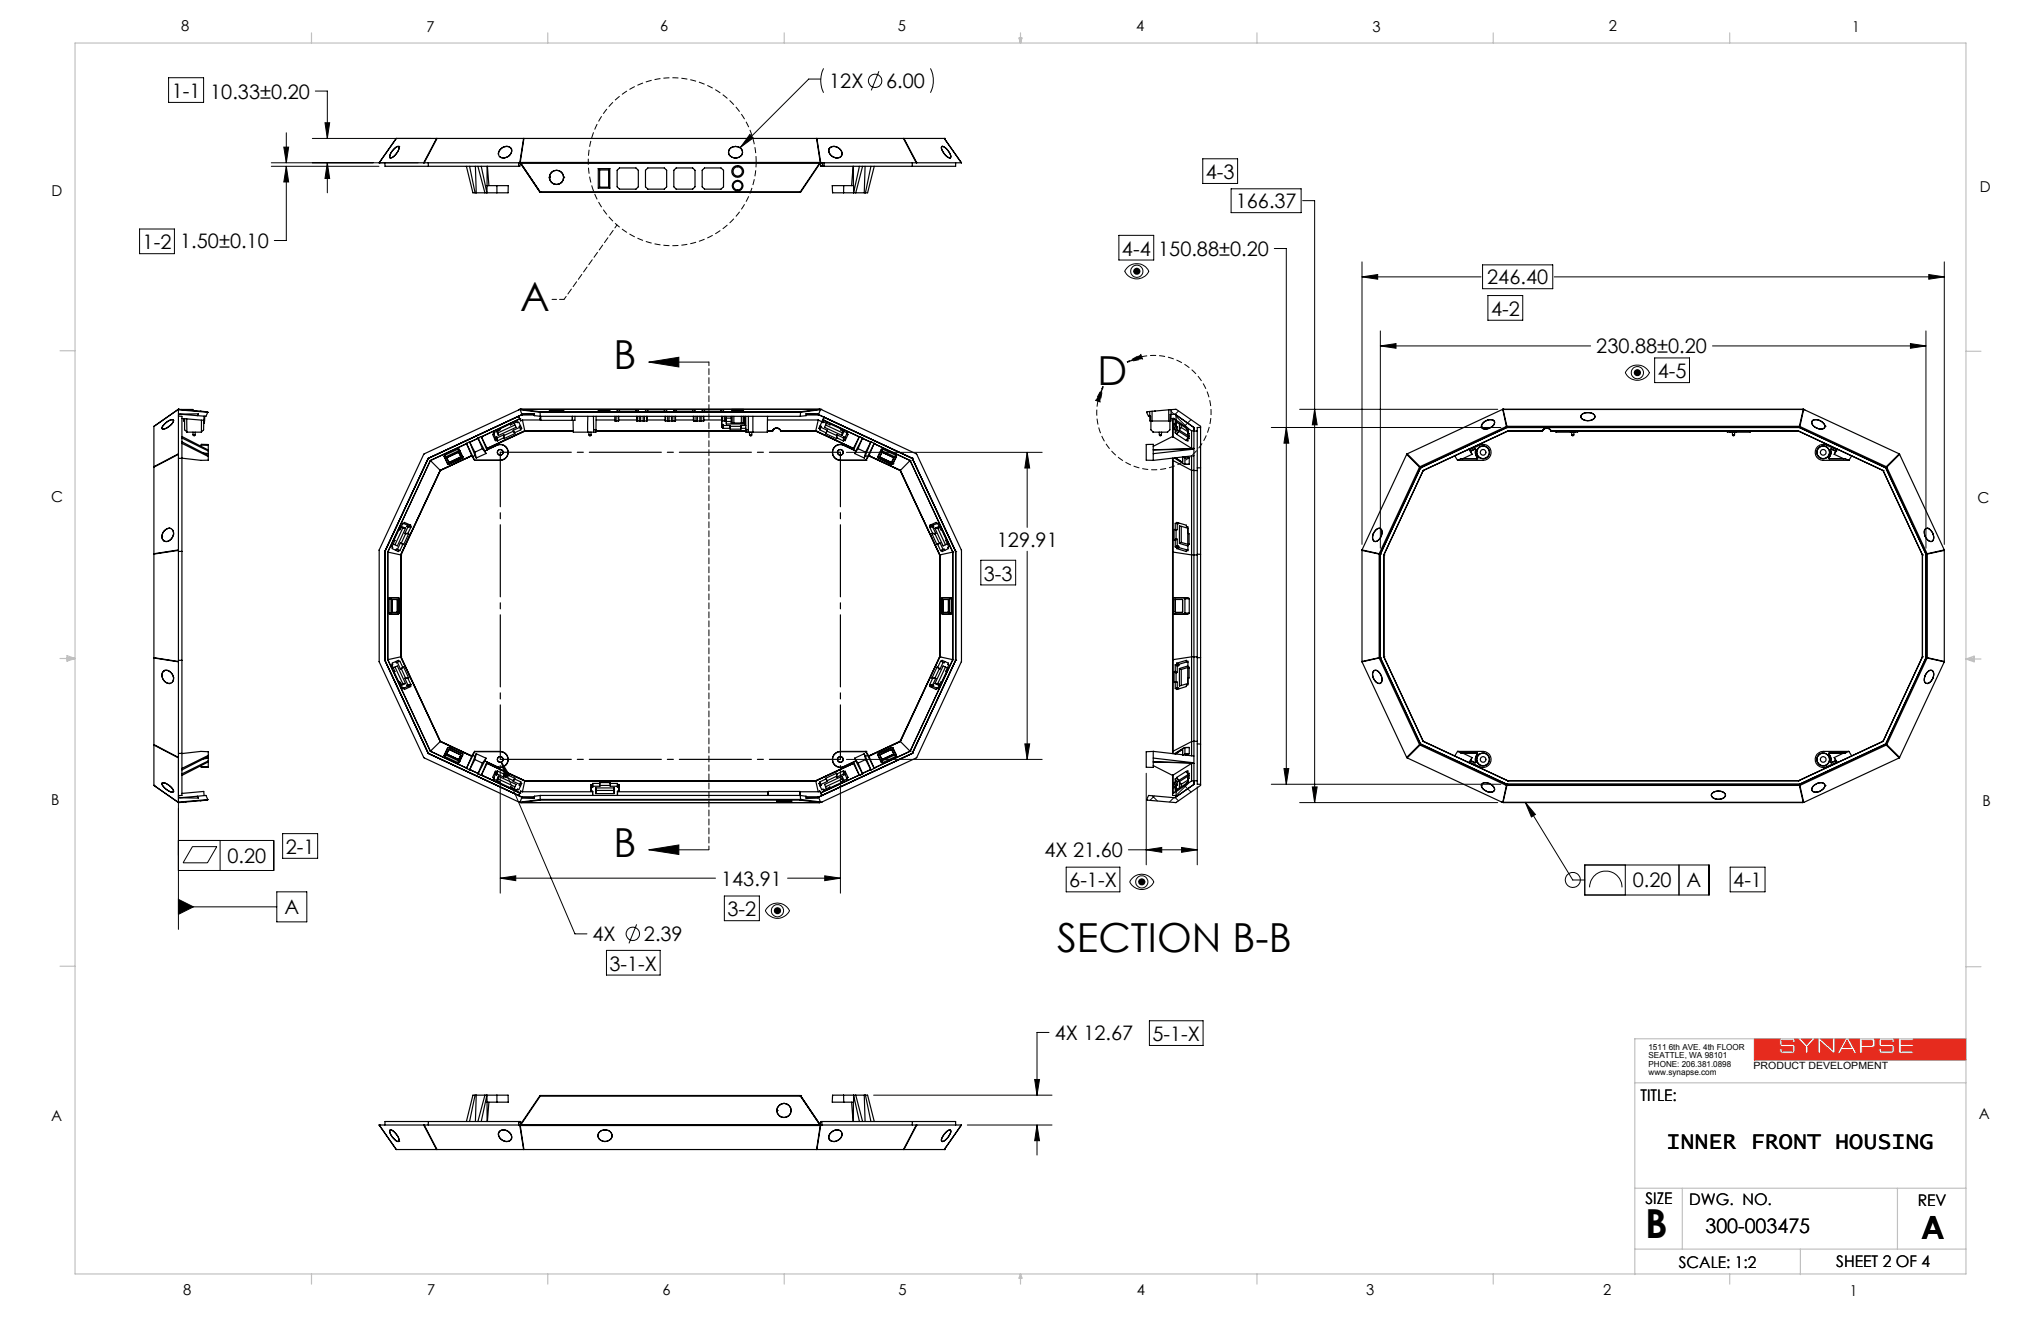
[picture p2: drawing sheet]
<svg xmlns="http://www.w3.org/2000/svg" width="432mm" height="279mm" viewBox="0 0 432 279" stroke-linecap="round" stroke-linejoin="round" font-family="sans-serif">
<defs><g id="words">
<g font-size="8.5">
<text x="110" y="65.8">A</text>
<text x="129.8" y="78.1">B</text>
<text x="232.2" y="81.4">D</text>
<text x="129.8" y="181.2">B</text>
<text x="223.6" y="201.3">SECTION B-B</text>
<text x="348.1" y="261.9">B</text>
</g>
<text font-size="6.8" x="406.4" y="262">A</text>
<text font-size="4.9" x="352.5" y="243.1">INNER FRONT HOUSING</text>
<g font-size="4.2">
<text x="36.3" y="20.7">1-1</text>
<text x="44.5" y="20.9">10.33±0.20</text>
<text x="175.4" y="18.7">12X</text>
<text x="187.5" y="18.7">6.00</text>
<text x="255.1" y="37.9">4-3</text>
<text x="261.4" y="44">166.37</text>
<text x="30.2" y="52.7">1-2</text>
<text x="38.1" y="52.4">1.50±0.10</text>
<text x="237.4" y="54.1">4-4</text>
<text x="245" y="54.1">150.88±0.20</text>
<text x="314.6" y="60.1">246.40</text>
<text x="315.4" y="66.8">4-2</text>
<text x="337.7" y="74.7">230.88±0.20</text>
<text x="350.7" y="80">4-5</text>
<text x="210.9" y="115.6">129.91</text>
<text x="208.1" y="122.8">3-3</text>
<text x="48.1" y="182.5">0.20</text>
<text x="60.5" y="180.6">2-1</text>
<text x="220.9" y="181.3">4X 21.60</text>
<text x="152.6" y="187.3">143.91</text>
<text x="226.2" y="187.7">6-1-X</text>
<text x="345.4" y="187.7">0.20</text>
<text x="356.8" y="187.7">A</text>
<text x="366.7" y="187.7">4-1</text>
<text x="60.2" y="193.4">A</text>
<text x="153.9" y="193.8">3-2</text>
<text x="125.3" y="199.1">4X</text>
<text x="136.2" y="199.1">2.39</text>
<text x="129" y="205.3">3-1-X</text>
<text x="223.1" y="220">4X 12.67</text>
<text x="243.8" y="220.2">5-1-X</text>
<text x="360.8" y="260.8">300-003475</text>
</g>
<g font-size="3.4">
<text x="347" y="232.9">TITLE:</text>
<text x="348.1" y="254.7">SIZE</text>
<text x="357.4" y="255">DWG. NO.</text>
<text x="405.7" y="255">REV</text>
<text x="355.2" y="268.1">SCALE: 1:2</text>
<text x="388.5" y="267.9">SHEET 2 OF 4</text>
</g>
<g font-size="3.2">
<text x="38.3" y="6.7">8</text>
<text x="90.2" y="6.7">7</text>
<text x="139.7" y="6.5">6</text>
<text x="190" y="6.5">5</text>
<text x="240.4" y="6.5">4</text>
<text x="290.4" y="6.7">3</text>
<text x="340.4" y="6.5">2</text>
<text x="391.9" y="6.7">1</text>
<text x="10.9" y="41.6">D</text>
<text x="418.9" y="40.7">D</text>
<text x="10.9" y="106.3">C</text>
<text x="418.4" y="106.4">C</text>
<text x="10.8" y="170.2">B</text>
<text x="419.4" y="170.6">B</text>
<text x="10.8" y="237.2">A</text>
<text x="418.6" y="236.8">A</text>
<text x="38.8" y="273.8">8</text>
<text x="90.4" y="273.8">7</text>
<text x="140.2" y="273.8">6</text>
<text x="190.1" y="273.9">5</text>
<text x="240.5" y="273.8">4</text>
<text x="289" y="273.9">3</text>
<text x="339.1" y="273.8">2</text>
<text x="391.4" y="274.1">1</text>
</g>
<text font-size="2.1" x="371" y="226.1">PRODUCT DEVELOPMENT</text>
<g font-size="1.8">
<text x="348.8" y="222.1">1511 6th AVE. 4th FLOOR</text>
<text x="348.8" y="223.8">SEATTLE, WA 98101</text>
<text x="348.8" y="225.6">PHONE: 206.381.0898</text>
<text x="348.8" y="227.3">www.synapse.com</text>
</g>
</g></defs>
<path d="M381.1 219.7h2.2l-1.1 1.3zM385.1 219.7h2.6v2.3zM390.8 220l.8 1.5h-1.7zM381.9 222.8v-1.4l-1.5-1.7h-.8l.2 .8h-.5v-.5h-2.3v.9h2.5a1.47 1.47 0 0 1 0 1.8 4.5 4.5 0 0 1-2.8-.1l-.2-.8h.5v.5h2.3v-.9l-2.5-.1a1.42 1.42 0 0 1-.1-1.6h-5.5v4.5h44.7v-4.5h-11.1v.3h-2.6v.9h2.6v.4h-2.6v1h2.6v.5h-3.1M381.9 222.8h.1M381.9 222.8h.6v-1.4l1.5-1.7h.6v3.1M384.6 222.8h.6l-.1-2.5 2.8 2.5h.3v-3.1h2.2l-1.7 3.1h.6l.4-.8h2.1l.5 .8h.6l-1.7-3.1h2.2v3.1h.6v-1.3h2l.5-.1a1.8 1.8 0 0 0 0-1.7h1.2l-.2 .9 .1 .5 .2 .2 2.5 .1v.9h-2.3v-.5h-.5l.2 .8a4.5 4.5 0 0 0 2.8 .1 1.47 1.47 0 0 0 0-1.8h-2.5v-.9h2.3v.5h.5l-.2-.8h1.1v3.1M384.6 222.8h.1M394 220h2l.1 .3v.6l-.3 .2h-1.8zM401.7 222.8h.1" fill="none" stroke="#e62b1e" stroke-width=".21"/>
<g fill="none" stroke="#c0c0c0" stroke-width=".25">
<path d="M15.9 9.1h400v260.4h-400zM65.9 6.9v2.2M115.9 6.9v2.2M165.9 6.9v2.2M215.6 8h.6l-.3 1.1zM215.7 8l.2 1.1M215.9 6.9v2.2M216 8l-.1 1.1M265.9 6.9v2.2M315.9 6.9v2.2M365.9 6.9v2.2M12.7 74.2h3.2"/>
<path d="M415.9 74.3h3.2M12.7 139.3h3.2M14.2 139.1l1.7 .2M14.2 138.7l1.7 .6-1.7 .5zM15.9 139.3l-1.7 .3M415.9 139.4h3.2M415.9 139.4l1.8-.6v1.2zM415.9 139.4l1.8 .3M417.7 139.2l-1.8 .2M12.7 204.4h3.2M415.9 204.5h3.2M415.9 219.7h-70v49.9"/>
<path d="M345.9 229h70M345.9 251.3h70M355.9 251.3v12.9M401.4 251.3v12.9M65.9 269.5v2.1M115.9 269.5v2.1M165.9 269.5v2.1M215.9 269.5v2.1M215.9 269.5l.3 .8h-.6zM265.9 269.5v2.1M315.9 269.5v2.1M345.9 264.2h70"/>
<path d="M365.9 269.5v2.1M380.9 264.2v5.4"/>
</g>
<path d="M371.2 219.7v4.5h44.7v-4.5h-11.1v.3h-2.6v.9h2.6v.4h-2.6v1h2.6v.5h-3.1v-3.1h-1.1l.2 .3v.5h-.5v-.5h-2.3v.9h2.2l.5 .2 .1 1.3-.5 .4h-2.3l-.3-.2-.2-.8h.5v.5h2.3v-.9l-2.6-.1-.2-.5v-.7l.2-.4h-1.2l.2 .3v1.1l-.3 .4h-2.4v1.3h-.6v-3.1h-2.2l1.7 3.1h-.6l-.5-.8h-2.1l-.4 .8h-.6l1.7-3.1h-2.2v3.1h-.3l-2.7-2.5v2.5h-.6v-3.1h-.6l-1.5 1.7v1.4h-.6v-1.4l-1.5-1.7h-.8l.2 .3v.5h-.5v-.5h-2.3v.9h2.2l.5 .2 .1 1.3-.5 .4h-2.3l-.4-.3-.1-.7h.5v.5h2.3v-.9l-2.6-.1-.2-.4v-.9l.2-.3zM381.1 219.7l1.1 1.3 1.1-1.3zM385.1 219.7l2.6 2.3v-2.3zM390.8 220l-.9 1.5h1.7zM394 220v1.1l2.1-.1v-.8l-.1-.2z" fill-rule="evenodd" fill="#e62b1e"/>
<g fill="none" stroke="#000" stroke-width=".21">
<path d="M35.7 16.4h7.4v5.3h-7.4zM66.7 19.3h2.6v10M173.6 16.7h-2.5l-14.4 14.5M174.2 14.5a5.8 5.8 0 0 0 0 5.1M185.9 15.1l-1.6 4M196.8 14.5a5.8 5.8 0 0 1 0 5.1M57.4 34.4h31.1M57.4 35.2h22.8M60 31.1h1.1l-.5 3.3zM60.6 35.2l.5 3.3h-1.1zM60.6 35.2v15.7h-2.6M60.6 28.1v6.3"/>
<path d="M66.1 29.3h25.1M68.8 26h.9l-.4 3.3zM69.3 34.4l.4 3.3h-.9zM69.3 34.4v6.4M158.6 28.4l.7 .8-2.6 2zM254.5 33.6h7.3v5.2h-7.3zM260.5 39.9h14.8v5.1h-14.8zM29.5 48.4h7.4v5.3h-7.4zM236.7 49.8h7.4v5.2h-7.4zM238.3 56.8a2.84 2.84 0 0 1 4.8 .6 2.85 2.85 0 0 1-2.6 1.6 2.85 2.85 0 0 1-2.6-1.6zM269.6 52.6h2.5v113.3M275.6 42.4h2.5v127.4"/>
<path d="M288.1 58.6l3.4-.5v1zM288.1 55.4v59.7M288.1 58.6h25.2M313.7 56h14.8v5.1h-14.8zM328.8 58.6h82.5M408.1 58.1l3.2 .5-3.2 .5zM411.3 55.4v59.7M137.3 76.6l6.3-1v2zM137.3 76.6h12.7M292 73.2l3.3-.5v1zM292 70v46M292 73.2h44.5"/>
<path d="M314.8 62.5h7.4v5.2h-7.4zM343.9 78.8a2.83 2.83 0 0 1 2.5-1.6 2.83 2.83 0 0 1 2.6 1.6M343.9 78.8a2.83 2.83 0 0 0 2.5 1.6 2.83 2.83 0 0 0 2.6-1.6M350.1 75.7h7.3v5.2h-7.3zM362.3 73.2h45.2M404.2 72.7l3.3 .5-3.3 .5zM407.5 70v46M179.1 95.7h41.4M217.3 95.7l.5 3.3h-1zM217.3 95.7v15.8M247.8 87l.6 .6M248.8 88.1l2.6 2.6"/>
<path d="M249.3 86.9l-.7 .7M252 88.8l-1.4 1.3M269 90.4h48.5M272.1 90.4l.6 3.3h-1.1zM275 86.6h41.9M278.1 86.6l.6 3.3h-1.1zM207.5 118.5h7.4v5.2h-7.4zM217.3 116.6v44M216.8 157.3h1l-.5 3.3zM37.7 177.8h20.2v6.3h-20.2M37.7 160.7v35.9M40.7 179.1h5.2l-2 3.4h-5.2z"/>
<path d="M46.6 177.8v6.3M59.8 176.3h7.4v5.2h-7.4zM105.8 161.9v27M106.1 161.2l1.7 2.8-.9 .4zM106.1 161.2l15.5 36.3h2.6M137.3 179.7l6.3-1v2zM137.3 179.7h12.7M177.8 161.9v27M179.1 160.6h41.4M238.7 179.7h14.6M242.5 179.7l3.3-.5v1.1zM242.5 163.5v19.4"/>
<path d="M243.8 168.3l1.1 1.1M244.2 168.3l-.9 1M248.4 168.7l-1 .9M248.6 168.7l.7 .7M250 179.2l3.3 .5-3.3 .6zM250.6 166.2l1.4 1.3M251.4 165.7l-2.6 2.5M253.3 166.4v16.5M269 165.9h48.5M271.6 162.6h1.1l-.6 3.3zM275 169.8h41.9M277.6 166.4h1.1l-.6 3.4z"/>
<path d="M322.7 169.7l2.1 2.6-.8 .5zM322.7 169.7l10 16.4h2.6M37.7 191.8h20.9M37.7 190.2l3.2 1.6-3.2 1.6zM58.6 188.6h6.3v6.4h-6.3zM105.8 185.7l3.3-.5v1.1zM105.8 185.7h45.6M134.7 195.5l-1.6 4M153.2 189.5h7.5v5.2h-7.5zM162.3 192a2.85 2.85 0 0 1 4.7 .6 2.83 2.83 0 0 1-2.5 1.6 2.83 2.83 0 0 1-2.6-1.6zM166.6 185.7h11.2M174.5 185.2l3.3 .5-3.3 .6z"/>
<path d="M225.6 183.4h11.3v5.2h-11.3zM239.4 185.9a2.85 2.85 0 0 1 4.7 .6 2.83 2.83 0 0 1-2.5 1.6 2.83 2.83 0 0 1-2.6-1.6zM335.3 183h26.3v6.3h-26.3zM336.3 187.7a3.4 3.4 0 0 1 3.4-3.4 3.4 3.4 0 0 1 3.4 3.4M343.9 183v6.3M355.2 183v6.3M366 183.4h7.4v5.2h-7.4zM128.3 201h11.4v5.2h-11.4zM221.9 218.4h-2.5v13.2M243.2 215.9h11.3v5.2h-11.3zM184.8 231.6h37.8M204.6 237.9h18"/>
<path d="M218.9 228.3h1l-.5 3.3zM219.4 237.9l.5 3.4h-1zM219.4 237.9v6.4"/>
<circle cx="185.1" cy="17.1" r="1.42"/>
<circle cx="240.5" cy="57.4" r="1.29"/>
<circle cx="346.4" cy="78.8" r="1.29"/>
<circle cx="133.9" cy="197.5" r="1.42"/>
<circle cx="164.5" cy="192.6" r="1.29"/>
<circle cx="241.6" cy="186.5" r="1.29"/>
<circle cx="332.7" cy="186.1" r="1.59"/>
</g>
<g fill="#000">
<path d="M238.4 76.6l3-1.6 .3 .9zM233.4 81.7l-.7 3.3-.9-.3z"/>
<path d="M239.9 56.9l-.2 .5h1.6a.76 .76 0 0 0-.6-.7 .76 .76 0 0 0-.8 .2zM239.7 57.4a.76 .76 0 0 0 .8 .7 .76 .76 0 0 0 .8-.7z"/>
<path d="M137.3 76.6l6.3-1v2zM137.3 179.7l6.3-1v2zM37.7 190.2l3.2 1.6-3.2 1.6zM322.7 169.7l2.1 2.6-.8 .5z"/>
<path d="M345.8 78.4l-.1 .4h1.5a.76 .76 0 0 0-.6-.7 .76 .76 0 0 0-.8 .3zM345.7 78.8a.76 .76 0 0 0 .7 .8 .76 .76 0 0 0 .8-.8z"/>
<path d="M105.8 185.7l3.3-.5v1.1zM174.5 185.2l3.3 .5-3.3 .6zM216.8 157.3h1l-.5 3.3zM217.3 95.7l.5 3.3h-1zM106.1 161.2l.8 3.2 .9-.4zM158.6 28.4l-1.9 2.8 2.6-2zM69.3 34.4l.4 3.3h-.9zM68.8 26h.9l-.4 3.3zM60.6 35.2l.5 3.3h-1.1zM60 31.1h1.1l-.5 3.3zM219.4 237.9l.5 3.4h-1zM218.9 228.3h1l-.5 3.3zM288.1 58.6l3.4-.5v1zM408.1 58.1l3.2 .5-3.2 .5zM278.1 86.6l.6 3.3h-1.1zM277.6 166.4h1.1l-.6 3.4zM292 73.2l3.3-.5v1zM404.2 72.7l3.3 .5-3.3 .5zM272.1 90.4l.6 3.3h-1.1zM271.6 162.6h1.1l-.6 3.3zM242.5 179.7l3.3-.5v1.1zM250 179.2l3.3 .5-3.3 .6z"/>
<path d="M163.9 192.2l-.2 .5h1.5a.78 .78 0 0 0-.5-.8 .78 .78 0 0 0-.8 .3zM163.7 192.6a.76 .76 0 0 0 .8 .8 .76 .76 0 0 0 .7-.8z"/>
<path d="M240.9 186.1l-.1 .4h1.5a.78 .78 0 0 0-.5-.7 .78 .78 0 0 0-.9 .3zM240.8 186.5a.76 .76 0 0 0 .8 .8 .76 .76 0 0 0 .7-.8z"/>
</g>
<path d="M160 34.2a17.8 17.8 0 0 0-26.3-15.6 17.8 17.8 0 0 0-1 30.6 17.8 17.8 0 0 0 27.2-13.8l.1-1.2" fill="none" stroke="#000" stroke-width=".21" stroke-dasharray="1.3 .6" stroke-dashoffset=".1" stroke-linecap="butt"/>
<path d="M238.4 76.6l3-1.6 .3 .9-3.3 .7M233.4 81.7a12.1 12.1 0 0 0 8.9 17.5 12.1 12.1 0 0 0 13.7-14 12.1 12.1 0 0 0-17.6-8.6M233.4 81.7l-.7 3.3-.9-.3 1.6-3" fill="none" stroke="#000" stroke-width=".21" stroke-dasharray="1.3 .6" stroke-dashoffset=".6" stroke-linecap="butt"/>
<path d="M119.3 63.3l11.2-15.7M150 76.6v103.1" fill="none" stroke="#000" stroke-width=".21" stroke-dasharray="1.3 .6" stroke-dashoffset=".5"/>
<path d="M116.8 63.3h2.5" fill="none" stroke="#000" stroke-width=".21" stroke-dasharray="1.3 .6" stroke-dashoffset=".3"/>
<path d="M105.8 95.7h72M177.8 160.6h-72" fill="none" stroke="#000" stroke-width=".25" stroke-dasharray="15.2 1.3 1.3 1.3" stroke-dashoffset=".2"/>
<path d="M177.8 95.7v64.9M105.8 160.6v-64.9" fill="none" stroke="#000" stroke-width=".25" stroke-dasharray="15.2 1.3 1.3 1.3" stroke-dashoffset="3.7"/>
<g fill="none" stroke="#000" stroke-width=".25">
<path d="M80.2 34.4h.1M80.2 34.4h9.4M81.4 34.4l.1 .8h28.5l.1-.6 4.2 6.1M82.5 33.4h.1M83.8 29.3h.1M83.9 29.3h8.5M83.9 29.3l-3.7 5.1M84.3 31h.1a2.6 2.6 0 0 1-1.8 2.4M84.3 31a2.74 2.74 0 0 0-1.8 2.3l.1 .1M84.3 31a2.77 2.77 0 0 0-1.9 2.2M84.3 31h.1M84.3 31a2.24 2.24 0 0 1-1.5 2.4h-.2"/>
<path d="M89.6 34.4h.1M89.7 34.4l20.5 .1M90.6 34.4v.8M92.4 29.3h.1M92.4 29.3l-2.8 5.1M92.5 29.3l-2.8 5.1M92.5 29.3h18.3M98.7 35.2l1.3 5.6h5.1M99.3 35.2l1.2 5.6M100.6 35.2l.2 5.6M101.1 35.2l1.5 5.6M101.8 35.2l1.2 5.6v-1.5"/>
<path d="M103 35.2v4.1M103 39.3h2.1M103.1 35.2l.3 4.1M105.1 39.3h2.4v1.5h-2.4M105.1 39.3v1.5M105.7 33.2l1 .2M107.1 31a1.76 1.76 0 0 0-1.7 1.6v-.1M107.1 31a1.57 1.57 0 0 0-1.5 2l.3 .3 .8 .1M107.1 31a1 1 0 0 1 1.1 .5 1 1 0 0 1-.3 1.2l-.4 .4-.8 .3M107.1 31a1.05 1.05 0 0 1 1.2 .7 1.05 1.05 0 0 1-.6 1.2l-1 .5M108.2 31.4v.1M109.7 34.4v.8"/>
<path d="M110 34.4h.1M110.1 34.4h-.1M110.1 34.4h63.4M110.1 34.4l4.2 6.3M110.2 34.5h63.2M110.2 34.5l4.1 6.1M110.8 29.3h.1M110.8 29.3l-.8 5.1M110.8 29.3l-.7 5.1M110.8 29.3h62M116.2 37.5h.1M116.2 37.6v.1z"/>
<path d="M116.2 37.5a1.5 1.5 0 0 0 1.5 1.5 1.5 1.5 0 0 0 1.5-1.5M116.2 37.5a1.5 1.5 0 0 1 1.6-1.5 1.5 1.5 0 0 1 1.4 1.5M116.2 37.5v.1M119.2 37.6v.1zM119.2 37.5h.1M126.6 35.7v4.1M126.6 39.8h2.4M126.6 35.7h2.4M126.6 35.7l.2 .2h2M126.9 35.9v3.7M128.8 35.9v3.7M128.8 39.6l.2 .2"/>
<path d="M128.8 39.6h-2l-.2 .2M129 35.7v4.1M129 35.7l-.2 .2M130.6 36l.5-.5h3.4l.5 .5v3.5l-.5 .5h-3.4l-.5-.5zM136.6 36l.5-.5h3.4l.5 .5v3.5l-.5 .5h-3.4l-.5-.5zM142.6 36l.5-.5h3.4l.5 .5v3.5l-.5 .5h-3.4l-.5-.5zM148.6 36l.4-.5h3.5l.6 .5v3.5l-.6 .5h-3.5l-.4-.5zM154.3 31.5a1.55 1.55 0 0 1 1.7-.5 1.55 1.55 0 0 1 1.1 1.3 1.53 1.53 0 0 1-1.5 1.1 1.53 1.53 0 0 1-1.5-1.1zM172.8 29.3h.1M172.8 29.3l.7 5.1M172.8 29.3l.8 5.1M172.8 29.3h18.3"/>
<path d="M173.4 34.5l-4.1 6.1M173.5 34.6l.1 .5M173.5 34.4h.1M173.6 34.4l-4.2 6.3M173.6 34.4h.1M173.6 35.1h.5M173.9 34.4l.2 .7M174.1 35.1v.1M174.3 34.4v.8M175.5 31.4l-.1 .1M176.5 31a1 1 0 0 0-1.1 .5 1 1 0 0 0 .3 1.2l.4 .4 .8 .3M176.5 31a1.57 1.57 0 0 1 1.5 2l-.3 .3-.8 .1"/>
<path d="M176.5 31a1.44 1.44 0 0 1 1.4 .7 1.44 1.44 0 0 1 0 1.5l-1 .2M176.5 31a.97 .97 0 0 0-1 .4 .97 .97 0 0 0 0 1.1l.4 .4 1 .5M178.2 32.5v.1M178.5 39.3h-2.4v1.5h2.4M178.5 39.3v1.5M178.5 39.3h2.1M180.5 35.2l-.3 4.1M180.6 35.2v5.6l1.2-5.6M182.5 35.2l-1.5 5.6M183 35.2l-.2 5.6M184.3 35.2l-1.2 5.6M185 35.2l-1.4 5.6h-5.1"/>
<path d="M191.1 29.3h.1M191.1 29.3l2.8 5.1M191.2 29.3h8.6M191.2 29.3l2.8 5.1M193 34.4v.8M193.9 34.4l-20.5 .1M193.9 34.4h.1M194 34.4h9.4M199.2 31h.1M199.3 31a2.26 2.26 0 0 0 1.5 2.4h.2M199.3 31h-.1a2.57 2.57 0 0 0 1.8 2.4M199.3 31a2.6 2.6 0 0 1 1.8 2.3l-.1 .1"/>
<path d="M199.3 31a2.63 2.63 0 0 1 1.9 2.2l-.2 .2M199.8 29.3h.1M199.8 29.3l3.6 5.1M201.1 33.4h-.1M202.2 34.4v.8h-28.6v-.1M114.3 40.7h.1M114.3 40.7h55.1M114.3 40.6v.1M114.3 40.6h55M169.3 40.6v.1M32.6 98.7v.1M32.6 98.8v18.3"/>
<path d="M34.3 90.7h.1M36.5 88.8a2.88 2.88 0 0 0-2.2 1.8M36.7 88.9h.1M36.7 88.9a2.71 2.71 0 0 1-2.4 1.8v-.1M36.7 88.9v-.1a2.71 2.71 0 0 0-2.4 1.8M36.7 88.9a2.7 2.7 0 0 1-2.3 1.9l-.1-.1M37.7 96v.1M37.7 86.6l-5.1 3.6v8.5M37.7 86.6h.1M37.7 86.6l6.3 .6M37.7 96.9h.8M37.7 88l.8 .1v80.1l-.8 .1"/>
<path d="M37.7 86.6v9.4M37.7 96.1v20.2M37.7 96.1l-5.1 2.7M37.7 96l-5.1 2.7M37.7 86.6l-5.1 3.6M37.7 86.7l6.3 .5M38 87.6l4-.1-.3 .4M38 87.6l-.3 .2M38 87.6l3.7 .3M38.3 86.6h2.5v.2M38.5 93.8l5.6 2.8M38.5 93.5l5.6 2.8"/>
<path d="M38.5 92.6l5.6 2.8M38.5 92.3l5.6 2.9M38.5 88.5l4.6 .4M38.8 88.5v.5h.3M39.1 88.5v2.4l.4 .5h3.1M39.3 86.6v.1M39.5 88.6v2.8M40.8 91.4l.1 .6M40.9 92a.22 .22 0 0 0 .2 .1 .22 .22 0 0 0 .2-.1M40.9 92h.4M41.3 91.4v.6M42.3 87h.1"/>
<path d="M42.6 94.2v-.2h1.5v.2M42.6 94.2v.2M42.6 94.2h1.5M42.6 88.9v2.5M43 95.8l1.1 .1M43.1 89h.2M43.1 88.9v2l-.5 .5M43.2 88l-.1 .9M43.3 89v.5h-.2M43.3 88.1v.9M44 87.2l-.4 .9-1.9-.2M44.1 94.2v3.1l-1.6 .1-4-.5"/>
<path d="M90.6 96.9l-9.2 19.7M90.6 96.9h.1M90.6 96.9l-9.1 19.7M91.1 97.4h.1M91.1 97.4l-9.1 19.4M91.1 97.4l2 2.1M93.1 99.5h.1M93.1 99.5l-8.3 17.9M93.9 96.5l.8 1.6M93.9 96.5l.3 .4M94.1 96.3l-.2 .2M94.1 96.3l.2 .3"/>
<path d="M94.2 96.9l.5 1.2M94.3 96.6l-.1 .3M94.5 96.8l2.4-1.1 .6 .9-.1 .1-2.3 1.1h-.2zM94.7 98.1l.3 .1M94.7 98.1h.1M95 98.2h.1M96.9 95h.3M96.9 95l-2.8 1.3M96.9 95l.1 .4M97 95.4h.3M97 95.4l-2.7 1.2M97.2 95l.7 1.6"/>
<path d="M97.2 95l.1 .4M97.3 95.4l.6 1.2M97.8 96.9h.1M97.8 96.9l-2.8 1.3M97.9 96.6l-.1 .3M97.9 96.6h.1M98.7 93.8l1.3 2.8M98.7 93.8h.1M98.7 93.8l1.1 2.6M98.7 93.8l-7.6 3.6M99.3 93.5l-.6 .3M99.3 93.5l1.2 2.8"/>
<path d="M99.3 93.5h.1M99.4 93.5h.1M99.4 93.5l1.1 2.1M99.8 96.4l.6 1M99.8 96.4l-6.7 3.1M99.8 96.4l-6.6 3.1-8.4 17.9v21.5l8.4 17.9 6.6 3.1M100 96.6l.4 .7M100.4 97.3h5.4M100.4 97.3v.1M100.4 97.4h5.4M100.5 95.6l.3 1.3M100.5 96.3l-.5 .3"/>
<path d="M100.5 96.3l.3 .6M101.1 92.6l1.5 2.8M101.1 92.6v.1M101.1 92.7h.1M101.1 92.7l1 2.2M101.1 92.7l-1.7 .8M101.8 92.3l-.7 .3M101.8 92.3l1.2 2.9M101.8 92.3v.1M101.8 92.4h.1M101.8 92.4l1.2 2.4M102.1 94.9l.7 1"/>
<path d="M102.1 94.9l-1.6 .7M102.6 95.4l.2 .5M102.8 95.9l-2 1M103 95.2l-.4 .2M103 95.1v.1M103 94.8l.1 .1M103.1 94.9h.1M103.1 94.9l-.1 .2M104.5 91.8l.3 .7M104.5 91.8l-.3 .1 .6 1.3M104.5 91.5v.3M104.8 92.5v.7"/>
<path d="M105.1 91.2l.3 .9M105.1 93.1l-.3 .1M105.1 93.1l.1 .2M105.1 92.4l-.3 .1M105.1 92.4l.1 .2M105.1 92.4v.7M105.1 94.2a1.65 1.65 0 0 1 2.3 1.1 1.65 1.65 0 0 1-1.6 2M105.1 94.2a1.69 1.69 0 0 1 2.4 1.1 1.69 1.69 0 0 1-1.7 2.1M105.1 94.2l-2.1 1M105.1 94.2l-2.1 .9M105.1 94.2h.1M105.2 92.6v.7"/>
<path d="M105.3 91.1l.1 .4M105.4 91.5v.6M105.8 90.9l-1.4 .6 .1 .3M105.8 90.7v.2M105.8 97.3v.1M106.5 92.6l-1.3 .7M106.5 92.6l.1 .2M106.6 92l-1.4 .6M106.6 92v.1M106.6 92l-.1 .6M106.6 92.1v.7M108.6 91l.1 .2-2.1 .9"/>
<path d="M108.6 91l.3 .7M108.8 89.5l.4 .9-3.8 1.7M108.9 91.7l-2.3 1.1M108.9 89.9l-3.5 1.6M109.7 88l-19.1 8.9M109.7 88l.5 1M110 88.6h.1M110 86.6l-20.3 9.5-9.5 20.2v23.7l9.4 20.2 20.4 9.5M110 86.6h.1M110 86.6h63.4M110 88.6l-8.2 3.8M110 88.6l.2 .4"/>
<path d="M110 90.4l-1.4 .6M110.1 86.7l.1-.1 4.1 .5M110.1 86.7l4.2 .5M110.1 86.7l.4 1.1 .1-.2M110.1 90.7l.3-.1-.7-1.3-.2 .1-.1-.2-1.4 .7-.1-.2-2.2 1 .1 .2M110.1 90.7l.1 .2-1.4 .6 .1 .2M110.1 90.1l-.2 .1 .2 .5M110.3 87.8l-19.7 9.1M110.3 87.8l-.6 .2M110.3 87.8h2.7M110.5 88.8l-.3 .2M110.5 88.8l.5 2.3"/>
<path d="M110.6 87.6h2.3M111 91.1h.1M111 91.1l-8 3.7M111 91.1h10.3M111 91.1l-7.9 3.8M112.9 87.6l.2 .3M113.1 87.5v.4M113.1 87.9l1.2 .2M113.1 87.5l-2.5 .1M113.1 87.5l-.2 .1M114.3 87.2h.1M114.3 87.2v.9"/>
<path d="M114.3 87.2h55.1M114.3 88.5l.1 .4M114.3 88.1v.7h-3.8M114.3 87.1v.1M114.3 88.1h55M114.3 87.1h55M114.4 88.1v.8M116.2 86.8h.1M116.2 86.8l1 .2 2-.2M116.2 86.8l1.6-.1 1.4 .1M119.2 86.8v.1M121.1 88.1v.8"/>
<path d="M121.2 88.9l.1 2.5h3M121.3 91.2h-10.2l-8 3.7M121.6 88.1v.8h-7.2M124.4 88.1l-.1 3.3M124.6 91.4v.6M124.6 92l.2 .1M124.6 92h.4M124.8 92.1h.1M125 92l-.2 .1M125.1 91.4l-.1 .6M125.6 88.1v2.8M125.6 90.9h.5"/>
<path d="M125.6 90.9v.5M126.1 91.1h31.7M126.1 90.9v.5h-1.8M126.1 91.2h31.7M126.1 88.8h4M126.1 88.1v2.8M126.6 86.7v.3h2.4v-.3M126.6 86.7h2.4M126.6 86.7l.2 .2h2M126.9 86.9v.1M128.8 86.9h.1M128.8 86.9v.1"/>
<path d="M129 86.7l-.2 .2M130.1 88.1v.9h.7M130.4 88.1v.9M130.8 88.1v.9M130.9 88.1l-.1 .9M130.9 88.8h3.8M131.1 86.6h3.4M131.1 87h3.4M131.1 86.6l-.5 .1v.3h.5M131.1 86.6v.4M134.5 86.6l.5 .1v.3h-.5M134.5 86.6v.4"/>
<path d="M134.7 88.1l.1 .9M134.8 89h2M134.8 88.1v.9M135.3 88.1v.9M135.5 88.1v.9M136.1 88.1v.9M136.3 88.1v.9M136.8 88.1v.9M136.9 88.1l-.1 .9M136.9 88.8h3.8M137.1 86.6h3.4M137.1 87h3.4"/>
<path d="M137.1 86.6l-.5 .1v.3h.5M137.1 86.6v.4M140.5 86.6l.5 .1v.3h-.5M140.5 86.6v.4M140.7 88.1l.1 .9M140.8 88.1v.9M140.8 89h2M141.3 88.1v.9M141.6 88.1l-.1 .9M142.1 88.1v.9M142.3 88.1v.9M142.8 88.1v.9"/>
<path d="M142.9 88.1l-.1 .9M142.9 88.8h3.8M143.1 86.6h3.4M143.1 87h3.4M143.1 86.6l-.5 .1v.3h.5M143.1 86.6v.4M146.5 86.6l.5 .1v.3h-.5M146.5 86.6v.4M146.7 88.1l.1 .9M146.8 88.1v.9M146.8 89h2M147.2 88.1v.9"/>
<path d="M147.6 88.1l-.1 .9M148.1 88.1v.9M148.3 88.1v.9M148.8 88.1v.9M148.9 88.1l-.1 .9M148.9 88.8h3.8M149 86.6h3.5M149 86.6l-.4 .1v.3h.4M149 87h3.5M149 86.6v.4M152.5 86.6l.6 .1v.3h-.6M152.5 86.6v.4"/>
<path d="M152.7 88.1l.1 .9M152.7 88.9h.1M152.7 88.9v1.5h.3v.2M152.7 89.8h.3M152.8 88.1v.9M153 90.6h1.5M153 89.8v.2h1.5v.8h2.2v-.8h1.1M153 89.8v.8M153.2 88.1v.9M153.6 88.1l-.1 .9h-.7M153.7 89.1h1M154.5 90.2h2.2"/>
<path d="M154.7 88.1v1.4h.2M154.7 88.4h-1v1.3h3.9v-1.3h-.2M154.8 86.6h2.5a.63 .63 0 0 1-.8 .2h-.9a.63 .63 0 0 1-.8-.2zM154.9 87l.7-.1 1.6 .1zM154.9 88.1v1.4M154.9 89.5h.4M155.3 89.5h1.5M155.3 88.1v1.4M156.7 90.6h1.1M156.8 88.1v1.4M156.8 89.5h.4M157.2 88.1v1.4"/>
<path d="M157.4 88.1v1.4h-.2M157.4 89.1h.2M157.8 88.1v2.8M157.8 90.9h.5M157.8 90.9v.5h1.5M158.3 88.1v2.8M158.3 90.9v.5M158.5 91.4l.1 .6M158.6 92l.2 .1M158.6 92h.4M158.8 92.1h.1M159 92l-.2 .1"/>
<path d="M159.1 91.4l-.1 .6M159.3 88.1v3.3M159.3 91.4h3M162.3 91.2h1.1a1.01 1.01 0 0 1 .9-.6 1.01 1.01 0 0 1 .9 .6h7.4l8 3.7M162.3 91.1h1.1M162.3 88.8h10.8M162.4 88.1l-.1 3.3M163.4 91.1a.97 .97 0 0 1 .9-.6 .97 .97 0 0 1 .9 .6M163.4 91.1a1 1 0 0 1 .9-.5 1 1 0 0 1 .9 .5M163.4 91.1h.1M165.2 91.1h.1M165.2 91.1h7.4"/>
<path d="M169.3 87.1v.1M169.4 87.2l-.1 .9M170.5 87.5l2.5 .1M170.5 87.5v.4M170.5 87.9l-1.2 .2M170.5 87.5l.2 .1M170.6 87.8h2.7M170.7 87.6h2.3M170.7 87.6l-.2 .3M172.6 91.1h.1M172.6 91.1l8 3.7M172.6 91.1l8 3.8"/>
<path d="M173.1 88.8l-.5 2.3M173.1 88.8l.8 .4M173.3 87.8l19.7 9.1M173.3 87.8l1 .4M173.4 86.6h.1M173.4 86.6l-4.1 .5M173.5 86.6h.1M173.5 90.7l-.3-.1 .6-1.3 .3 .1 .1-.2 1.4 .7v-.2l2.3 1v.2M173.5 90.7l-.1 .2 1.4 .6-.1 .2M173.5 90.1l.2 .1-.2 .5M173.6 86.6l-4.2 .6M173.6 86.6l-.5 1.2-.1-.2"/>
<path d="M173.6 86.6h.1M173.6 86.6l20.3 9.4 9.5 20.3v23.6l-9.4 20.3-20.4 9.5M173.7 90.4l1.3 .6M174.1 88.8h.1M174.1 88.8l7.7 3.6M174.1 88.8l-.2 .4M174.3 88.2l-.2 .6M174.3 88.2l-.4 1M174.7 89.9l3.5 1.6M174.7 91.7l2.3 1.1M174.8 89.5l-.4 .9 3.8 1.7M175 91v.2l2 .9"/>
<path d="M175 91l-.3 .7M177 92.1v.7M177.1 92.6l-.1 .2M177.1 92.6l1.3 .7M177.1 92l1.3 .6M177.1 92l-.1 .1M177.1 92v.6M177.8 97.3h5.4M177.8 97.4h5.4M177.8 97.3v.1M177.8 90.7l.1 .2M177.9 90.9l1.3 .6-.1 .3"/>
<path d="M178.2 91.5v.6M178.3 91.1l-.1 .4M178.4 92.6v.7M178.5 94.2a1.65 1.65 0 0 0-2.3 1.1 1.65 1.65 0 0 0 1.6 2M178.5 94.2l2.1 1M178.5 94.2a1.69 1.69 0 0 0-2.4 1.1 1.69 1.69 0 0 0 1.7 2.1M178.5 94.2h.1M178.5 94.2l2.1 .9M178.5 93.1l-.1 .2M178.5 93.1l.3 .1M178.5 92.4l.3 .1M178.5 92.4l-.1 .2"/>
<path d="M178.5 92.4v.7M178.6 91.2l-.4 .9M178.8 92.5v.7M179.1 91.8l.3 .1-.6 1.3M179.1 91.5v.3M179.1 91.8l-.3 .7M180.6 94.9h.1M180.6 94.8v.4M180.6 95.2l.4 .2M180.8 95.9l2 1M181 95.4l-.2 .5M181.5 94.9l-.7 1"/>
<path d="M181.5 94.9l1.6 .7M181.8 92.4h.1M181.8 92.4l-1.2 2.4M181.8 92.3l-1.2 2.9M181.8 92.3l.7 .3M181.8 92.3v.1M182.5 92.7h.1M182.5 92.7l-1 2.2M182.5 92.7l1.7 .8M182.5 92.6l-1.5 2.8M182.5 92.6v.1M183.1 96.3l.5 .3"/>
<path d="M183.1 96.3l-.3 .6M183.1 95.6l-.3 1.3M183.2 97.4h.1M183.2 97.3v.1M183.6 96.6l-.4 .7M183.8 96.4l6.6 3.1 8.4 17.9M183.8 96.4h.1M183.8 96.4l-.6 1M183.8 96.4l6.7 3.1M184.2 93.5h.1M184.2 93.5l-1.1 2.1M184.3 93.5l-1.2 2.8"/>
<path d="M184.3 93.5l.7 .3M184.3 93.5h-.1M184.9 93.8h.1M184.9 93.8l-1.1 2.6M184.9 93.8l7.6 3.6M185 93.8l-1.4 2.8M185 93.8h-.1M185.7 96.6l.1 .3M185.7 96.6h.1M185.8 96.9l2.8 1.3M185.8 96.9h.1M185.9 96.9l2.7 1.3"/>
<path d="M186.3 95.4l-.6 1.2M186.5 95l-.8 1.6M186.5 95l-.2 .4M186.6 95.4h-.3M186.6 95.7l2.5 1.1-.5 1-2.4-1.1zM186.6 95.4l2.7 1.2M186.8 95h-.3M186.8 95l2.7 1.3M186.8 95l-.2 .4M188.6 98.2h.1M188.9 98.1l-.3 .1M188.9 98.1h.1"/>
<path d="M189.3 96.6l.2 .3M189.5 96.3l.2 .2M189.5 96.9l-.6 1.2M189.5 96.3l-.2 .3M189.7 96.5l-.8 1.6M189.7 96.5l-.2 .4M190.5 99.5l8.3 17.9M192.5 97.4h.1M192.5 97.4l9.1 19.4M192.5 97.4l-2 2.1M193 96.9h.1M193 96.9l9.2 19.7"/>
<path d="M242.5 94h1.5v3.4l-1.5-.1zM243.2 88.1l.1 .9h.1M243.2 87l-.6 .2 .4 .9h.2M243.2 87v1.1M243.2 88.1l.2-.1v1M243.4 89h4.1M243.5 89v1.9l.5 .5h3M243.7 87v2M243.7 87h-.5M243.9 91.4h.1M244.2 87h.1M245.3 91.4v.6"/>
<path d="M245.3 92a.21 .21 0 0 0 .2 .1 .21 .21 0 0 0 .2-.1M245.3 92h.4M245.7 91.4v.6M247 91.4h.1M247.2 86.6v.1M247.3 86.7l1.5-.1 5.2 3.6v75.9l-5.2 3.7-6.2-.6 .4-1 5.6 .5 4-2.8M247.3 86.7v2.3M247.3 86.7l-3.6 .3M247.5 89v1.9l-.5 .5M247.7 88.5h.6l3.8 2.6M247.8 87.7l-.1 1.3h-.2M247.8 87.7l.8-.1 4 2.8v75.5"/>
<path d="M247.8 86.6v1.1M247.8 87.7h-.2l-.1 1.3M248.1 97.4l4 2.1h.5M248.1 88.5v3.9h.1M248.1 96.9v62.5M248.1 88.6h.1M248.1 92.3l-4.1 2.1M248.2 88.6v3.8M248.2 96.9v62.5M248.2 92.4l3.9 2.4M248.4 90.7l.2 .2M248.5 96.9l2.2 1.3"/>
<path d="M248.6 90.9v.6M248.6 89.9l-.2-.2v1M248.6 91.5l.4 .3M248.8 87.8v1.2l-.6-.4M248.8 89.6v.5M248.8 90.1l.3 .2M248.8 90.1l-.4 .6M249 89.4v-.1l2.3 1.6v.6l.3 .2v1.1l-.3-.2v.7l-.3-.2M249 91.9l2 1.3v-.1M249 91.8v.1M249 89.4l-.4-.2v.7M249 89.3v.1"/>
<path d="M249.1 90.3v.6M249.1 90.9l.3 .2M249.1 89.4l-.5 .5M249.1 90.3l-.5 .6M249.1 90.9l-.5 .6M249.4 91.1v.1M249.4 91.2l2 1.3M249.4 91.2l-.4 .7M249.4 91.1l-.4 .7M249.5 89.6v1.4M249.9 89.9v.5M249.9 90.4l1.4 .9"/>
<path d="M249.9 90.4l-.4 .6M250.2 96.7v1.1l-1.5-1M250.2 96.7h.1M250.4 96.6l.3 .3M250.6 98.2h1M250.7 96.9h.9M250.7 96.9v1.3M250.7 98.2h.9M250.8 96.6h.4M251.1 96.6h.1M251.2 96.6l.4 .3M251.3 90.9v1.2l-1.8-1.1"/>
<path d="M251.4 92.4h.1M251.6 92.2l-.6 .9M251.6 96.9v1.3M252.1 91.1h.5M252.1 94.8l.5 .1h-.1M252.1 91.1v3.7M252.1 96.4v63.5M252.5 94.9v.1M252.5 95l-8.5 1M252.5 94.9l-8.5 .2 8.5-.1M252.6 96.4l-8.6 1M252.6 99.5h.7"/>
<path d="M253.3 91.2h-.7M253.3 99h.7M254 90.4h-.7v75.5h.7M297.6 96.1l2.7 2.7M297.6 96.1l-9.5 20.2M297.7 96l-.1 .1M297.7 96l2.7 2.7M300.3 98.8l-8.5 18.3M300.4 98.7l-.1 .1M300.5 99h.1M300.5 99l-8.5 18.2M301.1 99.5h.1"/>
<path d="M301.1 99.5l-8.3 17.9M307.8 96.4l.6 1M308.4 97.4h.1M311 95.1l-.2-.1 .6 1.1M311 95.1l.1 .3M311 95.1l2.1-.9a1.69 1.69 0 0 1 2.3 1.1 1.69 1.69 0 0 1-1.6 2.1h-5.4M311 94.9v.2M311.1 95.4h.1M311.1 95.4l.3 .7M311.4 96.1l-1.9 .9M312 95l.2 .2M312 95l-.9 .4"/>
<path d="M312.1 95h-.1M312.1 95l.1 .1M312.1 95l-1 .4M312.2 95.2a1.72 1.72 0 0 0 .4 1.6M312.2 95.1a1.55 1.55 0 0 0 .4 1.7M312.2 95.1v.1M312.6 96.8l-.1 .2M312.6 96.8h.1M312.6 96.8v.2h-3.5l-.7 .4M313.4 90.2h.1M314.6 88.9a1.38 1.38 0 0 1 1.6 .2 1.34 1.34 0 0 1-1.2 1.5M314.6 88.9a1.44 1.44 0 0 0-1.1 1.6 1.33 1.33 0 0 0 1.5 .1"/>
<path d="M314.6 88.9a1.59 1.59 0 0 0-1.2 1.4 1.14 1.14 0 0 0 1.6 .3M314.6 88.9a1.13 1.13 0 0 1 1.6 .3 1.43 1.43 0 0 1-1.2 1.4M317.9 86.6h.1M317.9 86.6l.9 3.6M317.9 86.6h63.7M317.9 86.6l.8 3.6M317.9 86.6l-20.2 9.4M318.1 86.6h.1M318.7 90.2l-18.3 8.5M318.8 90.2h-.1M318.8 90.4h.1M318.8 90.2h61.9"/>
<path d="M318.8 90.4h61.9M318.8 90.4l-18.3 8.6M319 91.2h7.3M319 91.2h.1M319 91.2l-17.9 8.3M326.3 91.2a.99 .99 0 0 1 .9-.6 .99 .99 0 0 1 1 .6M326.3 91.2a.98 .98 0 0 1 .9-.6 .98 .98 0 0 1 1 .6M326.3 91.2h.1M326.4 91.1a1 1 0 0 1 .9-.5 1 1 0 0 1 .9 .5M328.2 91.2h52.3M329.2 91.2v.2M329.2 91.4h3"/>
<path d="M332.2 91.2v.2M332.5 91.4v.6M332.5 92a.22 .22 0 0 0 .3 .1 .22 .22 0 0 0 .2-.1M332.5 92h.5M333 91.4v.6M333.2 91.2v.2M333.8 91.2v.2h-1.6M334.6 87.8a1.9 1.9 0 0 1 2.8 .3 1.48 1.48 0 0 1-1.9 .8 .86 .86 0 0 1-.9-1.1zM365.4 91.2v.2h1.8M366 91.2v.2M366.5 91.4v.6M366.5 92a.21 .21 0 0 0 .2 .1 .21 .21 0 0 0 .3-.1"/>
<path d="M366.5 92h.5M367 91.4v.6M367.2 91.2v.2M370.3 91.2v.2h-3.1M380.5 91.2h.1M380.5 91.2l17.9 8.3M380.7 90.2h.1M380.7 90.4h.1M380.7 90.4l18.3 8.6M380.8 90.2l18.3 8.5M381.4 86.6h.1M381.6 86.6l-.9 3.6"/>
<path d="M381.6 86.6l-.8 3.6M381.6 86.6l20.2 9.4M384.8 88.9a1.5 1.5 0 0 1 1.2 1.6 1.37 1.37 0 0 1-1.5 .1M384.8 88.9a1.32 1.32 0 0 0-1.4 .2 1.27 1.27 0 0 0 1.1 1.5M384.8 88.9a1.66 1.66 0 0 1 1.3 1.3M384.8 88.9a1.13 1.13 0 0 0-1.5 .3 1.43 1.43 0 0 0 1.2 1.4M386.1 90.3a1.14 1.14 0 0 1-1.6 .3M386.1 90.2h.1M386.9 96.8h.1M386.9 96.8l.1 .2M387 97h3.4l.7 .4M387.3 95.1a1.66 1.66 0 0 1-.4 1.7"/>
<path d="M387.3 95.1v.1M387.3 95.2a1.51 1.51 0 0 1-.4 1.6M387.4 95h.1M387.4 95l-.1 .1M387.4 95l1 .4M387.5 95l-.2 .2M387.5 95l.9 .4M388.1 96.1l1.9 .9M388.4 95.4h.1M388.4 95.4l-.3 .7M388.5 94.9v.2M388.5 95.1l-2.1-.9a1.69 1.69 0 0 0-2.3 1.1 1.69 1.69 0 0 0 1.6 2.1h5.5l.6-1"/>
<path d="M388.5 95.1l.2-.1-.6 1.1M388.5 95.1l-.1 .3M398.4 99.5h.1M398.4 99.5l8.3 17.9M399 99h.1M399 99l8.5 18.2M399.1 98.7l.1 .1M399.2 98.8l8.5 18.3M401.8 96l.1 .1M401.8 96l-2.7 2.7M401.9 96.1l-2.7 2.7M401.9 96.1l9.4 20.2"/>
<path d="M32.6 117.1v.1M32.6 117.2v21.9M34.3 113.3l.1 .2M34.7 114.4l.2 .1M35.8 111.7h.1M36.1 111.8a1.69 1.69 0 0 0-1.8 1.5M36.5 112l.2 1M36.7 113a1.01 1.01 0 0 0-.5-1.2 1.01 1.01 0 0 0-1.2 .3l-.4 .4-.3 .8M36.7 113a1.61 1.61 0 0 1-2 1.4l-.3-.3-.1-.8M36.7 113a1.45 1.45 0 0 1-2.2 1.3l-.2-.4v-.6M37.7 116.3v.1M37.7 116.6h.8"/>
<path d="M37.7 116.4l-5.1 .8M37.7 116.3l-5.1 .8M37.7 116.4v23.5M81.4 116.6v23.1M81.4 116.6h.1M81.5 116.6v23.1M82 116.8v22.7M82 116.8h.1M82.1 116.8l2.7 .6M84.4 112h.2M84.4 116.4l-.5-.3-.2 .3M84.6 112h-.2l-1 2.2 .1 .1-.6 1.4 .2 .1-.1 .2 1.3 .7 .1-.3"/>
<path d="M84.7 114.9l-.6 1.3M84.7 114.9l.7 .3M84.8 117.4h.1M84.8 117.4v21.5M84.8 111.5l.4 .2M84.9 111.3l.9 .4M85.2 111.7h.6M85.2 111.7l-1.6 3.5M85.4 115.2l-.2-.1-.6 1.4-.2-.1M85.4 110.7h-.2l-.6 1.3M85.4 110.7l.1-.2 1.4 .6M85.4 110.7l-.2 .1"/>
<path d="M85.4 110.7l.8 .4M85.7 112.8l.1 .1M85.7 112.8h.6M85.8 112.9l-.9 2h-.2M85.8 111.7l-1.7 3.8-.9-.5M86.1 111.4l.2 .1M86.1 111.4h.6M86.2 111.1l-.1 .3M86.2 111.1h.7M86.3 112.8l.2 .1M86.3 111.5l-.6 1.3M86.5 112.9l-1.1 2.3"/>
<path d="M86.5 112.9h-.7M86.7 111.4h.3M86.9 111.1l-.2 .3M87 111.4l-.7 1.4M87 111.4l-.7 .1M196.7 111.4l.6 1.4M196.7 111.4l.6 .1M196.7 111.1l.1 .3M196.7 111.1h.7M196.8 111.4h-.1M196.8 111.4h.7M197.2 112.9l1 2.3"/>
<path d="M197.2 112.9h.6M197.3 112.8l-.1 .1M197.3 111.5l.7 1.3M197.3 112.8h.7M197.4 111.1l.1 .3M197.5 111.4l-.2 .1M197.8 112.9l1 2h.1M197.8 111.7l1.7 3.8 .9-.5M197.8 111.7h.6M198 112.8l-.2 .1M198.2 110.7h.2l.6 1.3M198.2 110.7l-.2-.2-1.3 .6"/>
<path d="M198.2 110.7l.2 .1M198.2 110.7l-.8 .4M198.2 115.2l.2-.1 .6 1.4 .2-.1M198.4 111.7l1.6 3.5M198.7 111.3l-.9 .4M198.8 117.4v21.5M198.8 111.5l-.4 .2M198.8 117.4h.1M198.9 114.9l.6 1.3M198.9 114.9l-.7 .3M199 112h.2l1 2.2-.1 .1 .6 1.4-.2 .1 .2 .2-1.4 .7-.1-.3M199 112h.2"/>
<path d="M199.2 116.4l.5-.3 .2 .3M201.6 116.8h.1M201.6 116.8v22.7M201.6 116.8l-2.8 .6M202.2 116.6h.1M202.2 116.6v23.1M248.1 116.8l4 .6h1.2M248.4 114.2l.2 .1M248.6 114.3v1.4M248.6 112h-.2v2.2M248.6 115.7l.4 .1M248.8 112v2"/>
<path d="M248.8 114l.3 .1M248.8 114l-.4 .2M249 110.7v-.2l2 .6v.3h.3v1.4l.3 .1v2.3l-.3-.1M249 116l2 .7v-.3M249 115.8v.2M249 110.7h-.4v1.3M249.1 110.8v1.2h-.5M249.1 114.1v1.3M249.1 115.4l.3 .1M249.1 114.1l-.5 .2M249.1 115.4l-.5 .3M249.4 110.6v.2l-.4-.1"/>
<path d="M249.4 115.5v.3M249.4 115.8l1.7 .5M249.4 115.8l-.4 .2M249.4 115.5l-.4 .3M249.5 111.2l1.8 .5v3.8l-1.8-.6zM249.9 111.3v3.4M249.9 114.7l1.4 .4M249.9 114.7l-.4 .2M251.3 115.1v1.4l-.3-.1M251.3 116.2l-.3 .2M251.6 115l-.3 .1M253.3 117.2h.7"/>
<path d="M288.1 116.3v.1M288.1 116.3l3.7 .8M288.1 116.4l3.7 .8M288.1 116.4v23.5M290.5 113a1.36 1.36 0 0 0 .2 1.5 1.31 1.31 0 0 0 1.5-1.2M290.5 113a1.61 1.61 0 0 1 1.6-1.2 1.41 1.41 0 0 1 .1 1.5M290.5 113a1.12 1.12 0 0 0 .4 1.5 1.61 1.61 0 0 0 1.3-1.2M291.8 111.7h.1M291.8 117.1v.1M291.8 111.8a1.52 1.52 0 0 0-1.3 1.2M291.8 117.2v21.9M291.9 111.8a1.08 1.08 0 0 1 .3 1.5"/>
<path d="M292 117.2h.1M292 117.2v21.9M292.8 117.4h.1M292.8 117.4v21.5M406.7 117.4h.1M406.7 117.4v21.5M407.5 117.2v21.9M407.5 117.2h.1M407.6 111.8a1.08 1.08 0 0 0-.4 1.5M407.7 111.7h.1M407.7 117.1v.1M407.7 111.8a1.52 1.52 0 0 1 1.3 1.2"/>
<path d="M407.7 117.2v21.9M409 113a2.07 2.07 0 0 0-1.2-1.3l-.4 .1a1.41 1.41 0 0 0-.2 1.5M409 113a1.36 1.36 0 0 1-.2 1.5 1.31 1.31 0 0 1-1.6-1.2M409 113a1.16 1.16 0 0 1-.3 1.5 1.6 1.6 0 0 1-1.5-1.2M411.3 116.3v.1M411.3 116.3l-3.6 .8M411.3 116.4l-3.6 .8M411.3 116.4v23.5M32.6 139.1v.1M32.6 139.2l5.1 .8M32.6 139.1l5.1 .8M32.6 139.2v18.3"/>
<path d="M37.7 139.9v.1M37.7 139.7h.8M37.7 140v20.2M81.4 139.7h.1M81.4 139.7l9.2 19.6M81.5 139.7l9.1 19.6M82 139.5l9.1 19.4M82 139.5h.1M82.3 129.6l.1 .3M82.3 126.6v3M82.3 126.6h.4M82.3 129.6h.4"/>
<path d="M82.4 129.9h1.8M82.7 129.6l.2 .3M82.7 126.6v3M82.9 126.4l-.2 .2M82.9 129.9h-.5M82.9 129.9h1.3M83 126.8h1.1l-.1 2.7h-1zM83.7 139.9l.2 .3 .5-.3M84.2 126.4l.2 .2M84.2 126.4h-1.8l-.1 .2M84.2 126.4h.1M84.2 129.9h.1"/>
<path d="M84.4 126.6v3.2l-.2 .1M84.4 129.6l-.2 .3M84.4 126.6h.1M84.4 139.9l.2-.1 .6 1.4 .2-.1M84.4 139.9l-.1-.2-1.3 .6 .1 .2-.2 .1 .6 1.4-.1 .1 1 2.3 .2-.1M84.8 138.9h.1M84.8 138.9l-2.7 .6M84.8 138.9l8.3 17.9M198.8 138.9l-8.4 17.9M198.8 138.9h.1M198.8 138.9l-8.3 17.9-6.7 3.1M198.8 138.9l2.8 .6"/>
<path d="M198.8 138.9l-8.3 17.9M199.2 129.7l.2 .2M199.2 126.6v3.1M199.2 126.6h.1M199.2 129.6l.3 .3M199.2 139.9l.1-.2 1.4 .6-.2 .2 .2 .1-1.5 3.8-.2-.1M199.2 139.9l-.2-.1-.6 1.4-.2-.1M199.2 126.6v3M199.2 139.9l.5 .3 .2-.3M199.2 129.6v.1M199.4 126.4h1.8l.1 .2M199.4 126.4l-.2 .2"/>
<path d="M199.4 129.9h1.8M199.5 126.4l-.3 .2M199.5 129.9h1.3M199.5 129.9h-.1M199.6 126.8h1.1l-.1 2.7-1.1-.1zM200.8 126.4l.1 .2M200.8 129.9h.4M200.9 129.6l-.1 .3M200.9 126.6h.4M200.9 129.6h.4M200.9 126.6v3M201.3 129.6l-.1 .3"/>
<path d="M201.3 126.6v3M201.6 139.5h.1M201.6 139.5l-9.1 19.4M202.2 139.7h.1M202.2 139.7l-9.2 19.6M248.5 129.9h2.7M248.5 129.9h1.8M248.6 126.8h1.6v2.7h-1.6zM250.3 126.4l.4 .2M250.3 129.9h.9M250.7 129.6l-.4 .3M250.7 126.6h.9"/>
<path d="M250.7 126.6v3M250.7 129.6l.9 .1M251 139.9v-.2l-2 .6M251 139.9l.3-.1v1.4M251 139.9l.3 .2M251.1 140l-1.7 .5M251.6 129.7l-.4 .2M251.6 126.6l-.2-.2-3.1 .1-.1 3.1 .3 .3M251.6 126.6v3.1M253.3 138.9h-1.2l-4 .6M253.3 139.1h.7M288.1 139.9v.1"/>
<path d="M288.1 140l9.5 20.2M291.8 139.1v.1M291.8 139.1l-3.7 .8M291.8 139.2l-3.7 .8M291.8 139.2l8.5 18.3M292 139.1h.1M292 139.1l8.5 18.3M292.8 138.9h.1M292.8 138.9l8.3 17.9 17.9 8.3M406.7 138.9h.1M406.7 138.9l-8.3 17.9-17.9 8.3M407.5 139.1h.1"/>
<path d="M407.5 139.1l-8.5 18.3M407.7 139.2l-8.5 18.3M407.7 139.2l3.6 .8M407.7 139.1v.1M407.7 139.1l3.6 .8M411.3 139.9v.1M411.3 140l-9.4 20.2M32.6 157.5v.1M32.6 157.6v8.5M32.6 157.5l5.1 2.7M32.6 157.6l5.1 2.7M34.3 142.9a1 1 0 0 1 .5-1.1 1 1 0 0 1 1.2 .3l.4 .4 .3 .8"/>
<path d="M34.3 142.9a1.56 1.56 0 0 0 2 1.5l.3-.3 .1-.8M34.3 142.9a1.7 1.7 0 0 0 1.8 1.6M34.3 142.9a1.05 1.05 0 0 1 .7-1.1 1.05 1.05 0 0 1 1.2 .5l.5 1M34.4 142.9h-.1M34.9 141.8l-.2 .1M35.8 144.6h.1M36.7 143.3l-.2 1M37.7 159.3l4.8-.4 1.6 .1v3.1M44.1 159.8l-5.6 2.7M44.1 160l-5.6 2.8M83.2 141.3l.9-.4 1.7 3.7M83.6 141.1l1.6 3.5"/>
<path d="M84.1 140.1l.6 1.4M84.4 144.3h.2M84.6 144.3l.6 1.4 .2-.1M84.7 141.5l.2-.1 .9 2M85.2 145.6h.2M85.2 144.6h.6M85.2 144.6l-.4 .1M85.4 141.1l1.1 2.3M85.4 141.1l-.7 .4M85.7 143.5l.6 1.4M85.7 143.5h.6M85.8 144.6l-.9 .4"/>
<path d="M85.8 143.4l-.1 .1M85.8 143.4h.7M86.1 144.9l.1 .3M86.1 144.9h.6M86.2 145.2l-.8 .4M86.2 145.2h.7M86.3 143.5l.7 1.4M86.3 144.9h-.2M86.3 144.9h.7M86.5 143.4l-.2 .1M86.7 144.9l.2 .3M86.9 145.2l-1.4 .6-.1-.2"/>
<path d="M87 144.9h-.3M90.6 159.3h.1M90.6 159.3l19.7 9.2M90.6 159.3l19.1 8.9M91.1 158.9h.1M91.1 158.9l7.6 3.6M93.1 156.8l6.7 3.1M93.1 156.8l-2 2.1M93.1 156.8h.1M93.9 159.8l.2 .2M94.2 159.4l.1 .3M94.2 159.4l-.3 .4"/>
<path d="M94.3 159.7l-.2 .3M94.3 159.7l2.7 1.2M94.7 158.2l-.8 1.6M94.7 158.3l-.5 1.1M94.7 158.2v.1M94.9 158.6l.1-.1 2.4 1.1-.3 1-2.5-1.1zM95 158.1l-.3 .1M95 158.1l-.3 .2M95 158.1h.1M95 158.1l2.8 1.3M97.8 159.4l.1 .3M97.8 159.4h.1"/>
<path d="M97.9 159.7l-.7 1.6M97.9 159.7l-.6 1.2M97.9 159.7h.1M99.8 159.9l-1.1 2.6M100 159.8l.5 .2M100 159.8l-1.3 2.7 .6 .3M100.4 159l-.4 .8M100.4 159h5.4M100.4 158.9v.1M100.4 158.9l-.6 1M100.4 158.9h5.4M100.5 160l-1.2 2.8"/>
<path d="M100.8 159.4l2 1M100.8 159.4l-.3 .6M100.8 159.4l-.3 1.3M105.8 159a1.65 1.65 0 0 1 1.7 2 1.65 1.65 0 0 1-2.4 1.1M105.8 158.9a1.7 1.7 0 0 1 1.7 2.1 1.7 1.7 0 0 1-2.4 1.2M105.8 158.9v.1M177.8 159a1.64 1.64 0 0 0-1.6 2 1.64 1.64 0 0 0 2.3 1.1M177.8 158.9a1.7 1.7 0 0 0-1.7 2.1 1.7 1.7 0 0 0 2.4 1.2M177.8 159h5.4M177.8 158.9h5.4M177.8 158.9v.1M182.8 159.4l.3 .6"/>
<path d="M182.8 159.4l-2 1M182.8 159.4l.3 1.3M183.1 160l1.2 2.8M183.2 158.9h.1M183.2 159l.4 .8M183.2 158.9v.1M183.2 158.9l.6 1M183.6 159.8l-.5 .2M183.6 159.8l1.4 2.7M183.8 159.9l1.1 2.6M185.7 159.7l.8 1.6M185.7 159.7l.6 1.2"/>
<path d="M185.7 159.7h.1M185.8 159.4l-.1 .3M185.8 159.4h.1M185.9 159.4l-.2 .3M186.2 159.6l2.4-1.1 .5 .9-.1 .1-2.3 1.1zM188.6 158.1l.3 .1M188.6 158.1l.3 .2M188.6 158.1h.1M188.6 158.1l-2.8 1.3M188.9 158.2l.8 1.6M188.9 158.3l.6 1.1M188.9 158.2v.1"/>
<path d="M189.3 159.7l-2.7 1.2M189.3 159.7l.2 .3M189.5 159.4l-.2 .3M189.5 159.4l.2 .4M189.7 159.8l-.2 .2M190.5 156.8l2 2.1M190.5 156.8l-6.7 3.1M192.5 158.9h.1M192.5 158.9l-7.6 3.6M193 159.3h.1M193 159.3l-19.1 8.9M193 159.3l-19.7 9.2"/>
<path d="M196.7 144.9h.1M196.7 144.9h.6M196.7 145.2l1.3 .6 .2-.2M196.7 145.2h.7M196.8 144.9l-.1 .3M196.8 144.9h.7M197.2 143.4l.1 .1M197.2 143.4h.6M197.3 143.5l-.6 1.4M197.3 144.9h.2M197.3 143.5h.7M197.4 145.2l.8 .4"/>
<path d="M197.5 144.9l-.1 .3M197.8 144.6l.9 .4M197.8 143.4l.2 .1M197.8 144.6h.6M198 143.5l-.7 1.4M198.2 145.6h.2M198.2 141.1l-1 2.3M198.2 141.1l.7 .4M198.4 144.6l.4 .1M198.9 141.5l-.1-.1-1 2M199 144.3l-.6 1.4-.2-.1M199 144.3h.2"/>
<path d="M199.5 140.1l-.6 1.4M200 141.1l-1.6 3.5M200.4 141.3l-.9-.4-1.7 3.7M242.5 159l1.5-.1v3.4h-1.5zM244 158.9l8.6 1M248.4 142.1v2.3l.2-.1M248.4 142.1l.4 .2M248.6 140.6v1.4M248.6 144.3v1.4l.4-.1M248.6 144.3h.5v1.3M248.6 142l-.2 .1M248.6 142l.5 .2"/>
<path d="M248.6 140.6l.5 .3M248.7 159.5l1.5-1v1.1M248.8 142.3v2M249 140.3v.2M249 145.6l.4-.1v.2M249 140.5l-.4 .1M249 140.3l.4 .2M249 140.5l.4 .3M249.1 140.9v1.3M249.1 142.2l-.3 .1M249.4 140.5v.3M249.4 140.8l-.3 .1"/>
<path d="M249.5 141.4l1.8-.5v3.7l-1.8 .5zM249.5 141.4l.4 .2M249.9 141.6v3.4M250.2 159.6h.1M250.6 158.1h1M250.7 159.4l-.3 .3M250.7 158.1l-2.2 1.3M250.7 159.4h.9M250.7 158.1v1.3M250.7 158.1h.9M251.2 159.7l-.1 .1M251.2 159.7h-.4"/>
<path d="M251.3 141.2l-1.4 .4M251.3 141.2l.3-.1v2.3l-.3 .1v1.4h-.3v.3l-2 .6v-.2M251.3 141.2l.3 .2M251.6 159.4l-.4 .3M251.6 158.1v1.3M252.6 156.8h-.5l-4 2.1M252.6 156.8h.7M253.3 157.3l.7 .1M290.5 143.3a1.66 1.66 0 0 0 1.3 1.3M291.8 144.6h.1M292.2 142.9a1.54 1.54 0 0 0-1.5-1.1 1.36 1.36 0 0 0-.2 1.5M292.2 142.9a1.41 1.41 0 0 1-.1 1.6 1.34 1.34 0 0 1-1.6-1.2"/>
<path d="M292.2 142.9a1.14 1.14 0 0 1-.3 1.7M292.2 142.9a1.5 1.5 0 0 0-1.3-1.1 1.09 1.09 0 0 0-.4 1.5M300.3 157.5l.1 .1M300.3 157.5l-2.7 2.7M300.4 157.6l-2.7 2.7M300.4 157.6l18.3 8.5M300.5 157.3v.1M300.5 157.3l18.3 8.6M308.4 158.9h.1M308.4 158.9l.7 .4h3.5v.2M308.4 158.9h5.4a1.7 1.7 0 0 1 1.6 2.1 1.7 1.7 0 0 1-2.3 1.2l-2.1-1M308.4 158.9l-.6 1"/>
<path d="M309.5 159.3l1.9 .9M312.5 159.3l.1 .2M312.6 159.5a1.76 1.76 0 0 0-.4 1.6M312.6 159.5h.1M312.6 159.5a1.59 1.59 0 0 0-.4 1.7M386.9 159.5h.1M386.9 159.5a1.7 1.7 0 0 1 .4 1.7M386.9 159.5a1.55 1.55 0 0 1 .4 1.6M387 159.3l-.1 .2M390 159.3l-1.9 .9M391.1 158.9l-.7 .4h-3.4M391.8 159.9l-.6-1h-5.5a1.7 1.7 0 0 0-1.6 2.1 1.7 1.7 0 0 0 2.3 1.2l2.1-1"/>
<path d="M399 157.4l-18.3 8.5M399 157.3v.1M399.1 157.6l-18.3 8.5M399.1 157.6l2.7 2.7M399.2 157.5l-.1 .1M399.2 157.5l2.7 2.7M407.2 142.9a1.54 1.54 0 0 1 1.6-1.1 1.36 1.36 0 0 1 .2 1.5M407.2 142.9a1.41 1.41 0 0 0 .2 1.6 1.31 1.31 0 0 0 1.6-1.2M407.2 142.9a1.12 1.12 0 0 0 .3 1.6M407.2 142.9a1.5 1.5 0 0 1 1.5-1.1 1.13 1.13 0 0 1 .3 1.5M407.7 144.6h.1M409 143.3a1.66 1.66 0 0 1-1.3 1.3"/>
<path d="M32.6 166.1h.1M32.6 166.1l5.1 3.6M34.3 165.7v-.1a2.67 2.67 0 0 1 2.4 1.8M34.3 165.7a2.71 2.71 0 0 0 2.4 1.8v-.1M34.3 165.7a2.76 2.76 0 0 0 2.2 1.8l.2-.1M34.3 165.6h.1M34.3 165.7a2.26 2.26 0 0 1 2.4 1.4v.3M37.7 169.7h.1M37.7 160.2v.1M37.7 160.3v9.4M37.7 168.5l.3 .2M38.5 167.8l4.6-.4 .1 .9"/>
<path d="M39.3 169.6v.1M41.7 168.4l.3 .4-4-.1M41.7 168.4l1.9-.2 .4 .9M41.7 168.4l-3.7 .3M42.3 169.4h.1M42.6 161.9v.3M44 169.1l-6.3 .6M44.1 162.1v.2h-1.5v-.1M44.1 160.4l-1.1 .1M44.1 160.9l-5.6 2.8M44.1 161.1l-5.6 2.9M44.1 162.1l-1.5 .1"/>
<path d="M94.1 160l2.8 1.3M96.9 161.3h.3M97 160.9l-.1 .4M97.3 160.9h-.3M97.3 160.9l-.1 .4M98.7 162.5h.1M99.4 162.8h.1M99.4 162.8h-.1M99.4 162.8l1.7 .8M100.5 160.7l-1.1 2.1M100.5 160.7l1.6 .7M101.1 163.7l.7 .3"/>
<path d="M101.1 163.6h.1M101.1 163.6v.1M101.8 163.9h.1M101.8 163.9v.1M101.8 163.9l8.2 3.8M102.1 161.4l-1 2.2M102.6 160.9l.4 .2M102.6 160.9l-1.5 2.8M102.8 160.4l-.2 .5M102.8 160.4l-.7 1M103 161.1l2.1 1M103 161.1l-1.2 2.9"/>
<path d="M103 161.1v.1M103 161.5l-1.2 2.4M103 161.2v.3M103 161.5l8 3.7M103.1 161.4l8 3.7h61.5l8-3.7M104.5 164.6l-.1 .1 1.4 .7M104.5 164.6v.2M104.8 163.1l.3 .1M104.8 163.1l-.6 1.3 .3 .2M104.8 163.8l-.3 .8M104.8 163.8l.3 .1M104.8 163.1v.7"/>
<path d="M105.1 163.2v.7M105.1 162.1v.1M105.2 163.1l1.3 .6M105.2 163.1l-.1 .1M105.2 163.7l1.4 .7M105.2 163.7l-.1 .2M105.2 163.1v.6M105.4 164.2l3.8 1.7-.4 .9M105.4 164.2l-.3 .9M105.4 164.2v.6M105.4 164.8l-.1 .4M105.4 164.8l3.5 1.6"/>
<path d="M105.8 165.4l-.1 .2 2.2 1 .1-.1 1.4 .6 .1-.2 .2 .1 .7-1.3-.3-.1M105.8 165.4v.2M106.5 163.7l.1 .7M106.6 163.5l2.3 1.1M106.6 163.5l-.1 .2M106.6 163.5v.7M106.6 164.2l2.1 .9-.1 .2M106.6 164.2v.2M108.6 165.3l1.4 .6M108.9 164.6l-.1 .1 1.4 .7-.1 .2M108.9 164.6l-.3 .7M109.7 168.2v.1"/>
<path d="M109.7 168.3l.6 .2M110 167.7h.1M110 169.7h.1M110 167.7l-.3 .5M110.1 165.6l-.2 .5 .2 .2M110.1 169.7l.1 .1M110.2 167.3l-.2 .4M110.2 167.3l-.5 1M110.2 167.3l.3 .2M110.2 169.8h63.2M110.3 168.5h2.7M110.5 167.5h14.9"/>
<path d="M110.6 168.7l-.1-.2-.5 1.2M110.6 168.7l2.5 .1M110.6 168.7h2.3M111 165.2h.1M111 165.2l-.5 2.3M111 165.2h61.6M112.9 168.7l.2 .1M113.1 168.4v.4M113.1 168.4l-.2 .3M114.2 169.1l-4.2 .6M114.2 169.1l.1 .1M114.3 169.1h-.1"/>
<path d="M114.3 169.1h55.1M114.3 168.2l-1.2 .2M114.3 168.2v.9M114.3 168.2h55M114.3 169.2h55M114.3 169.2l-4.1 .6M125.4 165.9h-.3v1.5h.3v.8M125.4 166.3h1.5M126 166.7h3.9v1.2h-3.9zM126 166.7l.1 .5M126.1 167.2v.7M126.1 167.2h3.8"/>
<path d="M126.9 165.5v.2h-1.5v.8h-.3M126.9 165.5h2.2v.8h1.5M126.9 165.5v.8M129.1 165.7h1.5v.8h.3M129.1 166.1h-2.2v.2M130.6 167.5h31.8M130.6 165.9h.4M130.9 166.5v.9M131 165.9v1.5h-.4v.8M131 165.9l-.1 .6M162.4 167.5v.7M162.5 167.4h6.7"/>
<path d="M162.5 167.4v.8M162.5 167.4v.4l-.1-.3M164.4 169.5l.9-.1 2.1 .1M164.4 169.5l.9 .1 2.1-.1M164.4 169.4v.1M167.4 169.5h.1M169.2 167.4v.8M169.2 167.4l.1 .4M169.3 168.2l.1 .9M169.3 169.2l4.1 .6M169.3 168.2l1.2 .2M169.4 169.1h.1"/>
<path d="M169.4 169.1l-.1 .1M169.4 169.1l4.2 .5M170.5 168.4v.4M170.5 168.4l.2 .3M170.6 168.5h2.7M170.7 168.7h2.3M170.7 168.7l-.2 .1M172.6 165.2h.1M172.6 165.2l.5 2.3M173 168.7l-2.5 .1M173 168.7l.1-.2 .5 1.1M173.1 167.5h-3.8v.7"/>
<path d="M173.4 167.3l.5 1M173.4 167.3l.2 .4M173.4 167.3l-.3 .2M173.5 169.7l-.1 .1M173.5 165.6l.2 .5-.2 .2M173.5 169.7h.1M173.6 169.6l-.1 .1M173.6 167.7h.1M173.6 169.7h.1M173.6 167.7l.3 .5M173.9 168.2v.1M173.9 168.3l-.6 .2"/>
<path d="M174.7 164.6l.1 .1-1.4 .7 .1 .2M174.7 164.6l.3 .7M175 165.3l-1.3 .6M177 163.5l.1 .2M177 163.5l-2.3 1.1M177 164.2l-2 .9v.2M177 164.2l.1 .2M177 163.5v.7M177.1 163.7v.7M177.9 165.4v.2l-3.7 1.5-.1-.2-.3 .1-.6-1.3 .3-.1M177.9 165.4l-.1 .2M178.2 164.2l.4 .9"/>
<path d="M178.2 164.2l-3.8 1.7 .4 .9M178.2 164.2v.6M178.2 164.8l.1 .4M178.2 164.8l-3.5 1.6M178.4 163.1l.1 .1M178.4 163.1l-1.3 .6M178.4 163.7l-1.3 .7M178.4 163.7l.1 .2M178.4 163.1v.6M178.5 162.1v.1M178.5 163.2v.7M178.8 163.1l.6 1.3-.3 .2"/>
<path d="M178.8 163.1l-.3 .1M178.8 163.8l-.3 .1M178.8 163.8l.3 .8M178.8 163.1v.7M179.1 164.6l.1 .1-1.3 .7M179.1 164.6v.2M180.6 161.5h.1M180.6 161.5l1.2 2.5M180.6 161.5l-8 3.7M180.6 161.1l-2.1 1M180.6 161.1l1.2 2.9M180.6 161.1v.4"/>
<path d="M180.6 161.2l-2.1 1M180.8 160.4l.2 .5M180.8 160.4l.7 1M181 160.9l-.4 .2M181 160.9l1.5 2.8M181.5 161.4l1 2.2M181.8 163.9h.1M181.8 163.9l-8.2 3.8M182.5 163.6h.1M182.5 163.6v.1M182.5 163.7l-.7 .3M183.1 160.7l1.1 2.1"/>
<path d="M183.1 160.7l-1.6 .7M184.2 162.8h.1M184.2 162.8l-1.7 .8M184.9 162.5h.1M185 162.5l-.7 .3M186.3 160.9h.3M186.3 160.9l.2 .4M186.5 161.3h.3M186.6 160.9l.2 .4M189.5 160l-2.7 1.3M244 160.3l8.5 1M244 161.9l4.1 2.1"/>
<path d="M248.1 167.7h.1M248.2 167.7h.1M248.2 163.9v3.8M248.2 163.9h-.1v4.3l.7 .1M248.4 165.6v1l.2-.1M248.4 165.6l.4 .6M248.6 164.7v.7M248.6 166.5v.6l.4-.2M248.6 165.4l-.2 .2M248.6 166.5l.5 .5M248.6 165.4l.5 .7M248.6 164.7l.5 .7"/>
<path d="M248.8 166.2v.5M249 164.4v.2M249 164.6l-.4 .1M249 166.9v.1M249 164.4l.4 .7M249 164.6l.4 .6M249.1 166.1l-.3 .1M249.1 165.4v.7M249.4 165.2l-.3 .2M249.4 165.1v.1M249.5 165.3l1.8-1.1v1.2M249.5 165.3v1.4"/>
<path d="M249.5 165.3l.4 .6M249.9 165.9v.5M251 163.2v-.1l-2 1.3M251 163.2l.3-.1v.6M251 163.2l.4 .7M251.3 165l-1.4 .9M251.3 163.7l.3-.2v1.1l-.3 .1v.7l-2.3 1.6v-.1M251.3 163.7l.3 .4M251.4 163.8l-2 1.3M251.4 163.9h.1M252.1 165.2h.5M252.1 165.2l-3.3 2.3"/>
<path d="M252.1 161.5v3.7M252.1 161.5l-3.9 2.4M252.5 161.4l.1 .1h-.5M252.5 161.3l-8.5-.2 8.5 .3M252.5 161.3v.1M252.6 165.1h.7M252.6 165.9l-3.8 2.6v-1.2l-.6 .4M297.6 160.2l.1 .1M297.7 160.3l20.2 9.4M311 161.1v.3M311.1 160.9l-.1 .2M311.1 160.9l1 .4"/>
<path d="M311.1 160.9h.1M311.1 160.9l.9 .4M311.4 160.2l-.6 1.1 .2-.2M311.4 160.2l-.3 .7M312 161.3h.1M312.2 161.1l-.2 .2M312.2 161.1v.1M312.2 161.2l-.1 .1M313.4 166.2h.1M313.4 166.2a1.66 1.66 0 0 0 1.2 1.2M315 165.7a1.07 1.07 0 0 0-1.6 .5 1.81 1.81 0 0 0 1.2 1.2M315 165.7a1.54 1.54 0 0 1 1.2 1.5 1.31 1.31 0 0 1-1.6 .2"/>
<path d="M315 165.7a1.18 1.18 0 0 0-1.6 .3M315 165.7a1.5 1.5 0 0 1 1.2 1.4 1.09 1.09 0 0 1-1.6 .3M317.9 169.7h.1M317.9 169.7h63.7M318 169.7h-.1M318 169.7h63.5M318.7 166.1h.1M318.7 166.1l-.8 3.6M318.8 165.9h.1M318.8 166.1h61.9M318.8 166.1l-.8 3.6M318.8 165.9h61.9"/>
<path d="M319 165.1h.1M319 165.1h61.5M362.3 167.7a2.09 2.09 0 0 1 2.7 .3 1.25 1.25 0 0 1-1.7 1.1 1.09 1.09 0 0 1-1.2-1.1zM380.5 165.1h.1M380.7 166.1h.1M380.7 165.9h.1M380.7 166.1l.8 3.6M380.8 166.1l.8 3.6M381.5 169.7h.1M384.5 165.7a1.11 1.11 0 0 0-.9 1.8l.5 .1 .7-.2M384.5 165.7a1.1 1.1 0 0 1 1.6 .5 1.95 1.95 0 0 1-1.3 1.2M384.5 165.7a1.11 1.11 0 0 1 1.6 .3 1.58 1.58 0 0 1-1.3 1.4"/>
<path d="M384.5 165.7a1.5 1.5 0 0 0-1.2 1.4 1.09 1.09 0 0 0 1.5 .3M386.1 166.2h.1M387.3 161.2l.1 .1M387.3 161.1l.2 .2M387.3 161.1v.1M387.5 161.3h-.1M388.1 160.2l.6 1.1-.2-.2M388.1 160.2l.3 .7M388.4 160.9l.1 .2M388.4 160.9h.1M388.4 160.9l-1 .4M388.4 160.9l-.9 .4"/>
<path d="M388.5 161.1v.3M401.8 160.3l-20.2 9.4M401.9 160.2l-.1 .1M80.2 237.9h.1M80.2 237.9h9.4M80.2 237.9l3.6 5.2h8.6M82.6 239a2.71 2.71 0 0 1 1.8 2.4h-.1M82.6 239h-.1a2.73 2.73 0 0 0 1.8 2.4M82.6 239a2.85 2.85 0 0 1 1.9 2.3l-.2 .1M82.6 239a1.15 1.15 0 0 0 .3 1.4 2.14 2.14 0 0 0 1.4 1M89.6 237.9h.1M89.6 237.9l2.8 5.2"/>
<path d="M89.7 237.9l2.8 5.2M90.6 237.2v.7M100.5 231.6l-1.2 5.6M100.8 231.6l-.2 5.6M102.6 231.6l-1.5 5.6M103 233.1v4.1M103 233.1v-1.5l-1.2 5.6M103 233.1h2.1M103.4 233.1l-.3 4.1M105.1 231.6h2.4v1.5h-2.4M105.1 231.6v1.5M105.1 231.6h-5.1l-1.3 5.6"/>
<path d="M105.4 239.8v.1M106.7 239a1.61 1.61 0 0 1 1.4 2l-.3 .3-.7 .1M106.7 239a1.03 1.03 0 0 0-1.2 .5 1.03 1.03 0 0 0 .3 1.3l.4 .3 .9 .3M106.7 239a1.07 1.07 0 0 0-1.2 .7 1.07 1.07 0 0 0 .5 1.3l1.1 .4M106.7 239a1.46 1.46 0 0 1 1.3 2.2l-.9 .2M109.7 237.2v.7M110 237.3h.1M110 237.2h.1M110 237.9l.1 .2M110 237.9h.1M110 237.2v.1M110 237.2h-28.5l-.1 .7"/>
<path d="M110 237.3l.1 .5M110 237.9l.8 5.2M110.1 238.1h63.4M110.1 238.1l.7 5M110.2 237.9h-20.5M110.2 237.9h63.2M114.2 231.7l-4.2 6.2M114.2 231.7l.1 .1M114.2 231.7h55.2M114.3 231.7h.1M114.3 231.8l-4.1 6.1M114.3 231.8h55"/>
<path d="M126.9 239.4a1.5 1.5 0 0 1 1.7-.4 1.5 1.5 0 0 1 .9 1.5 1.55 1.55 0 0 1-1.7 .9 1.55 1.55 0 0 1-1.3-1.3zM164.4 234.7v.2M164.4 234.9a1.5 1.5 0 0 1 1.5-1.5 1.5 1.5 0 0 1 1.5 1.5M164.4 234.9a1.5 1.5 0 0 0 1.4 1.5 1.5 1.5 0 0 0 1.6-1.5M164.4 234.9h.1M164.4 234.6v.3M167.4 234.6v.2v-.1M169.3 231.8l4.1 6.1M169.4 231.7h.1M169.4 231.7l4.1 6.1 .1-.6h28.6v.7M169.4 231.7l-.1 .1M169.4 231.7l4.2 6.2"/>
<path d="M173.4 237.9h20.5M173.5 238.1l-.7 5M173.6 237.9l-.1 .2M173.6 237.9h.1M173.6 237.9l-.8 5.2M173.9 237.2v.7M176.9 239a1.61 1.61 0 0 0-1.4 2l.3 .3 .7 .1M176.9 239a1.03 1.03 0 0 1 1.2 .5 1.03 1.03 0 0 1-.3 1.3l-.4 .3-.9 .3M176.9 239l1 .2M176.9 239a1.46 1.46 0 0 0-1.3 2.2l.9 .2M178.1 239.6a1.58 1.58 0 0 1-1.6 1.8M178.2 239.8v.1"/>
<path d="M178.5 231.6h-2.4v1.5h2.4M178.5 231.6h5.1l1.4 5.6M178.5 231.6v1.5M178.5 233.1h2.1M180.2 233.1l.3 4.1M180.6 237.2v-5.6l1.2 5.6M181 231.6l1.5 5.6M182.8 231.6l.2 5.6M183.1 231.6l1.2 5.6M193 237.2v.7M193.9 237.9h.1M193.9 237.9l-2.8 5.2"/>
<path d="M194 237.9h9.4l-3.6 5.2M194 237.9l-2.8 5.2M201 239a2.67 2.67 0 0 0-1.8 2.4h.1M201 239h.1a2.6 2.6 0 0 1-1.8 2.4M201 239a2.85 2.85 0 0 0-1.8 2.3l.1 .1M201 239h.1M201.2 239.1a2.77 2.77 0 0 1-1.9 2.3M203.4 237.9l-3.6 5.2M84.3 241.4h.1M92.4 243.1h.1M92.5 243.1h18.3M108.2 240.8v.2"/>
<path d="M110.8 243.1h.1M110.8 243.1h62M172.8 243.1h.1M172.8 243.1h18.3M175.4 240.8l.1 .2M191.1 243.1h.1M191.2 243.1h8.6M199.2 241.4h.1M199.8 243.1h.1"/>
<circle cx="156" cy="39.3" r="1.13"/>
<circle cx="156.1" cy="36.3" r="1.24"/>
<circle cx="156.1" cy="36.3" r=".98"/>
<circle cx="156.1" cy="39.3" r=".92"/>
<circle cx="105.8" cy="95.7" r=".6"/>
<circle cx="177.8" cy="95.7" r=".61"/>
<circle cx="177.8" cy="95.7" r=".59"/>
<circle cx="313.8" cy="95.7" r=".6"/>
<circle cx="313.8" cy="95.7" r="1.35"/>
<circle cx="385.7" cy="95.7" r=".6"/>
<circle cx="385.7" cy="95.7" r="1.34"/>
<circle cx="105.8" cy="160.6" r=".6"/>
<circle cx="177.8" cy="160.6" r=".61"/>
<circle cx="177.8" cy="160.6" r=".59"/>
<circle cx="313.8" cy="160.6" r=".6"/>
<circle cx="313.8" cy="160.6" r="1.36"/>
<circle cx="385.7" cy="160.6" r=".6"/>
<circle cx="385.7" cy="160.6" r="1.35"/>
</g>
<use href="#words"/>
</svg>
